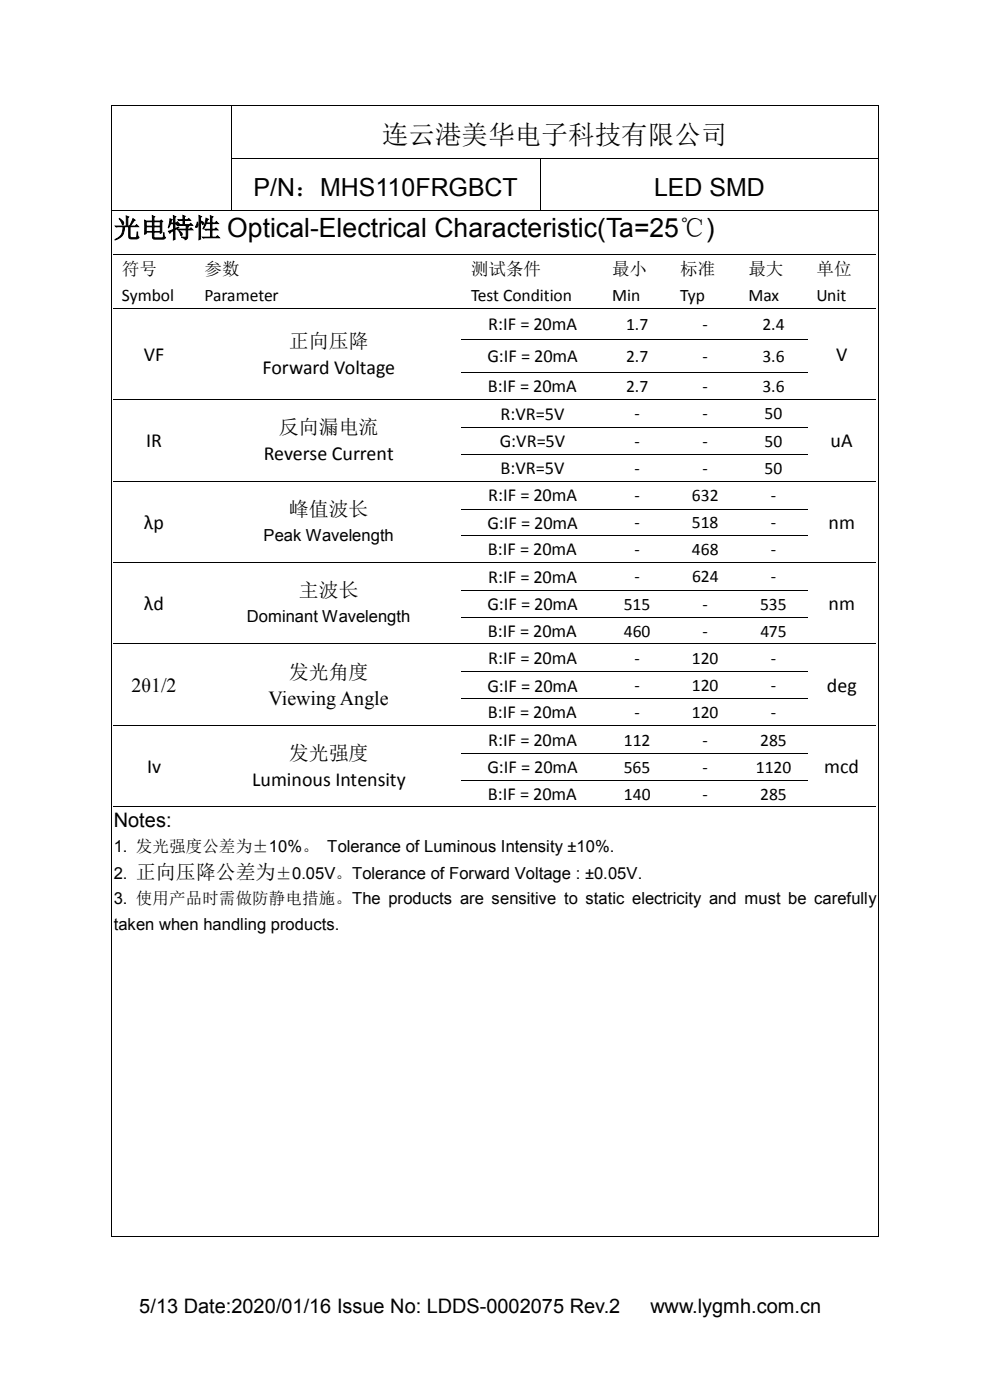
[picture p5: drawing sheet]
<svg xmlns="http://www.w3.org/2000/svg" width="210mm" height="297mm" viewBox="0 0 210 297" stroke-linecap="round" stroke-linejoin="round" font-family="sans-serif">
<defs><g id="words">
<g font-size="5.6">
<text x="81" y="30.6">连云港美华电子科技有限公司</text>
<text x="24.1" y="50.3">光电特性 Optical-Electrical Characteristic(Ta=25℃)</text>
</g>
<g font-size="5.3">
<text x="53.8" y="41.7">P/N：MHS110FRGBCT</text>
<text x="138.7" y="41.7">LED SMD</text>
</g>
<g font-size="4.2">
<text x="30.5" y="76.6">VF</text>
<text x="61.3" y="73.9">正向压降</text>
<text x="177.3" y="76.6">V</text>
<text x="55.7" y="79.3">Forward Voltage</text>
<text x="31" y="94.9">IR</text>
<text x="59.1" y="92.2">反向漏电流</text>
<text x="176.2" y="94.9">uA</text>
<text x="56" y="97.6">Reverse Current</text>
<text x="30.6" y="112.1">λp</text>
<text x="61.3" y="109.4">峰值波长</text>
<text x="175.7" y="112.1">nm</text>
<text x="30.6" y="129.4">λd</text>
<text x="63.4" y="126.7">主波长</text>
<text x="175.7" y="129.4">nm</text>
<text x="27.9" y="146.8">2θ1/2</text>
<text x="57" y="149.5">Viewing Angle</text>
<text x="61.3" y="144">发光角度</text>
<text x="175.4" y="146.7">deg</text>
<text x="61.3" y="161.3">发光强度</text>
<text x="31.2" y="164">Iv</text>
<text x="53.5" y="166.8">Luminous Intensity</text>
<text x="174.8" y="164">mcd</text>
<text x="24.1" y="175.5">Notes:</text>
<text x="28.8" y="186.5">正向压降公差为</text>
<text x="29.5" y="278.6">5/13 Date:2020/01/16 Issue No: LDDS-0002075 Rev.2</text>
<text x="138" y="278.6">www.lygmh.com.cn</text>
</g>
<g font-size="3.9">
<text x="103.5" y="70.1">R:IF = 20mA</text>
<text x="103.4" y="76.8">G:IF = 20mA</text>
<text x="103.5" y="83.2">B:IF = 20mA</text>
<text x="106.2" y="89">R:VR=5V</text>
<text x="106" y="94.9">G:VR=5V</text>
<text x="106.2" y="100.5">B:VR=5V</text>
<text x="103.5" y="106.3">R:IF = 20mA</text>
<text x="103.4" y="112.1">G:IF = 20mA</text>
<text x="103.5" y="117.8">B:IF = 20mA</text>
<text x="103.5" y="123.6">R:IF = 20mA</text>
<text x="103.4" y="129.4">G:IF = 20mA</text>
<text x="103.5" y="135.1">B:IF = 20mA</text>
<text x="103.5" y="140.9">R:IF = 20mA</text>
<text x="103.4" y="146.7">G:IF = 20mA</text>
<text x="103.5" y="152.4">B:IF = 20mA</text>
<text x="103.5" y="158.2">R:IF = 20mA</text>
<text x="103.4" y="164">G:IF = 20mA</text>
<text x="103.5" y="169.7">B:IF = 20mA</text>
</g>
<g font-size="3.7">
<text x="25.9" y="58.4">符号</text>
<text x="43.4" y="58.4">参数</text>
<text x="99.9" y="58.4">测试条件</text>
<text x="129.8" y="58.4">最小</text>
<text x="144.3" y="58.4">标准</text>
<text x="158.8" y="58.4">最大</text>
<text x="173.2" y="58.4">单位</text>
<text x="25.9" y="63.8">Symbol</text>
<text x="43.4" y="63.8">Parameter</text>
<text x="99.9" y="63.8">Test Condition</text>
<text x="129.8" y="63.8">Min</text>
<text x="144.3" y="63.8">Typ</text>
<text x="158.8" y="63.8">Max</text>
<text x="173.2" y="63.8">Unit</text>
<text x="132.8" y="70">1.7</text>
<text x="149" y="70">-</text>
<text x="161.7" y="70">2.4</text>
<text x="132.8" y="76.8">2.7</text>
<text x="149" y="76.8">-</text>
<text x="161.7" y="76.8">3.6</text>
<text x="132.8" y="83.2">2.7</text>
<text x="149" y="83.2">-</text>
<text x="161.7" y="83.2">3.6</text>
<text x="134.6" y="89">-</text>
<text x="149" y="89">-</text>
<text x="162.2" y="89">50</text>
<text x="134.6" y="94.8">-</text>
<text x="149" y="94.8">-</text>
<text x="162.2" y="94.8">50</text>
<text x="134.6" y="100.5">-</text>
<text x="149" y="100.5">-</text>
<text x="162.2" y="100.5">50</text>
<text x="134.6" y="106.3">-</text>
<text x="146.8" y="106.3">632</text>
<text x="163.5" y="106.3">-</text>
<text x="134.6" y="112.1">-</text>
<text x="146.8" y="112.1">518</text>
<text x="163.5" y="112.1">-</text>
<text x="134.6" y="117.8">-</text>
<text x="146.8" y="117.8">468</text>
<text x="163.5" y="117.8">-</text>
<text x="134.6" y="123.6">-</text>
<text x="146.8" y="123.6">624</text>
<text x="163.5" y="123.6">-</text>
<text x="132.3" y="129.4">515</text>
<text x="149" y="129.4">-</text>
<text x="161.3" y="129.4">535</text>
<text x="132.3" y="135">460</text>
<text x="149" y="135">-</text>
<text x="161.3" y="135">475</text>
<text x="134.6" y="140.8">-</text>
<text x="146.8" y="140.8">120</text>
<text x="163.5" y="140.8">-</text>
<text x="134.6" y="146.7">-</text>
<text x="146.8" y="146.7">120</text>
<text x="163.5" y="146.7">-</text>
<text x="134.6" y="152.4">-</text>
<text x="146.8" y="152.4">120</text>
<text x="163.5" y="152.4">-</text>
<text x="132.3" y="158.2">112</text>
<text x="149" y="158.2">-</text>
<text x="161.3" y="158.2">285</text>
<text x="132.3" y="164">565</text>
<text x="149" y="164">-</text>
<text x="160.3" y="164">1120</text>
<text x="132.3" y="169.6">140</text>
<text x="149" y="169.6">-</text>
<text x="161.3" y="169.6">285</text>
</g>
<g font-size="3.5">
<text x="55.9" y="114.7">Peak Wavelength</text>
<text x="52.4" y="132">Dominant Wavelength</text>
<text x="24.1" y="180.8">1. 发光强度公差为±10%。 Tolerance of Luminous Intensity ±10%.</text>
<text x="24.1" y="186.5">2.</text>
<text x="24.1" y="191.8">3. 使用产品时需做防静电措施。The products are sensitive to static electricity and must be carefully</text>
<text x="58.5" y="186.5">±0.05V。Tolerance of Forward Voltage : ±0.05V.</text>
<text x="24.1" y="197.3">taken when handling products.</text>
</g>
</g></defs>
<g fill="#000">
<path d="M23.5 22.3h.2v.2h-.2zM23.5 33.4h.2v.2h-.2zM48.9 22.3h.2v.2h-.2zM48.9 33.4h.2v.2h-.2zM114.6 33.4h.1v.2h-.1zM186.3 22.3h.2v.2h-.2zM186.3 33.4h.2v.2h-.2zM23.5 44.5h.2v.2h-.2zM41.4 53.9h.2v.2h-.2zM48.9 44.5h.2v.2h-.2zM98 53.9h.1v.2h-.1zM114.6 44.5h.1v.2h-.1z"/>
<path d="M127.9 53.9h.2v.2h-.2zM142.4 53.9h.1v.2h-.1zM156.8 53.9h.2v.2h-.2zM171.3 53.9h.1v.2h-.1zM186.3 44.5h.2v.2h-.2zM41.4 65.4h.2v.2h-.2zM98 65.4h.1v.2h-.1zM127.9 65.4h.2v.2h-.2zM127.9 71.8h.2v.2h-.2zM127.9 79h.2v.2h-.2zM142.4 65.4h.1v.2h-.1zM142.4 71.8h.1v.2h-.1z"/>
<path d="M142.4 79h.1v.2h-.1zM156.8 65.4h.2v.2h-.2zM156.8 71.8h.2v.2h-.2zM156.8 79h.2v.2h-.2zM171.3 65.4h.1v.2h-.1zM41.4 84.7h.2v.1h-.2zM98 84.7h.1v.1h-.1zM127.9 84.7h.2v.1h-.2zM127.9 90.6h.2v.2h-.2zM127.9 96.3h.2v.2h-.2zM142.4 84.7h.1v.1h-.1zM142.4 90.6h.1v.2h-.1z"/>
<path d="M142.4 96.3h.1v.2h-.1zM156.8 84.7h.2v.1h-.2zM156.8 90.6h.2v.2h-.2zM156.8 96.3h.2v.2h-.2zM171.3 84.7h.1v.1h-.1zM41.4 102h.2v.2h-.2zM41.4 119.3h.2v.1h-.2zM98 102h.1v.2h-.1zM98 119.3h.1v.1h-.1zM127.9 102h.2v.2h-.2zM127.9 107.9h.2v.2h-.2zM127.9 113.6h.2v.1h-.2z"/>
<path d="M127.9 119.3h.2v.1h-.2zM142.4 102h.1v.2h-.1zM142.4 107.9h.1v.2h-.1zM142.4 113.6h.1v.1h-.1zM142.4 119.3h.1v.1h-.1zM156.8 102h.2v.2h-.2zM156.8 107.9h.2v.2h-.2zM156.8 113.6h.2v.1h-.2zM156.8 119.3h.2v.1h-.2zM171.3 102h.1v.2h-.1zM171.3 119.3h.1v.1h-.1zM41.4 136.5h.2v.2h-.2z"/>
<path d="M98 136.5h.1v.2h-.1zM127.9 125.2h.2v.1h-.2zM127.9 130.9h.2v.1h-.2zM127.9 136.5h.2v.2h-.2zM142.4 125.2h.1v.1h-.1zM142.4 130.9h.1v.1h-.1zM142.4 136.5h.1v.2h-.1zM156.8 125.2h.2v.1h-.2zM156.8 130.9h.2v.1h-.2zM156.8 136.5h.2v.2h-.2zM171.3 136.5h.1v.2h-.1zM41.4 153.8h.2v.2h-.2z"/>
<path d="M98 153.8h.1v.2h-.1zM127.9 142.5h.2v.1h-.2zM127.9 148.2h.2v.1h-.2zM127.9 153.8h.2v.2h-.2zM127.9 159.8h.2v.1h-.2zM142.4 142.5h.1v.1h-.1zM142.4 148.2h.1v.1h-.1zM142.4 153.8h.1v.2h-.1zM142.4 159.8h.1v.1h-.1zM156.8 142.5h.2v.1h-.2zM156.8 148.2h.2v.1h-.2zM156.8 153.8h.2v.2h-.2z"/>
<path d="M156.8 159.8h.2v.1h-.2zM171.3 153.8h.1v.2h-.1zM41.4 171.1h.2v.2h-.2zM98 171.1h.1v.2h-.1zM127.9 165.4h.2v.2h-.2zM127.9 171.1h.2v.2h-.2zM142.4 165.4h.1v.2h-.1zM142.4 171.1h.1v.2h-.1zM156.8 165.4h.2v.2h-.2zM156.8 171.1h.2v.2h-.2zM171.3 171.1h.1v.2h-.1zM23.5 262.3h.2v.1h-.2z"/>
<path d="M186.3 262.3h.2v.1h-.2z"/>
</g>
<g fill="none" stroke="#000" stroke-width=".21">
<path d="M23.6 22.5v10.9M23.6 33.6v10.9M23.7 22.4h25.2M49 22.5v10.9M49 33.6v10.9M49.1 22.4h137.2M49.1 33.5h65.5M114.6 33.6v10.9M114.7 33.5h71.6M186.4 22.5v10.9M186.4 33.6v10.9M23.6 44.7v217.6"/>
<path d="M23.7 44.6h25.2M24 54h17.4M41.6 54h56.4M49.1 44.6h65.5M98.1 54h29.8M114.7 44.6h71.6M128.1 54h14.3M142.5 54h14.3M157 54h14.3M171.4 54h14.3M186.4 44.7v217.6M24 65.5h17.4"/>
<path d="M41.6 65.5h56.4M98 71.9h29.9M98 79.1h29.9M98.1 65.5h29.8M128.1 65.5h14.3M128.1 71.9h14.3M128.1 79.1h14.3M142.5 65.5h14.3M142.5 71.9h14.3M142.5 79.1h14.3M157 65.5h14.3M157 71.9h14.3"/>
<path d="M157 79.1h14.3M171.4 65.5h14.3M24 84.8h17.4M41.6 84.8h56.4M98 90.7h29.9M98 96.4h29.9M98.1 84.8h29.8M128.1 84.8h14.3M128.1 90.7h14.3M128.1 96.4h14.3M142.5 84.8h14.3M142.5 90.7h14.3"/>
<path d="M142.5 96.4h14.3M157 84.8h14.3M157 90.7h14.3M157 96.4h14.3M171.4 84.8h14.3M24 102.1h17.4M24 119.3h17.4M41.6 102.1h56.4M41.6 119.3h56.4M98 108h29.9M98 113.7h29.9M98.1 102.1h29.8"/>
<path d="M98.1 119.3h29.8M128.1 102.1h14.3M128.1 108h14.3M128.1 113.7h14.3M128.1 119.3h14.3M142.5 102.1h14.3M142.5 108h14.3M142.5 113.7h14.3M142.5 119.3h14.3M157 102.1h14.3M157 108h14.3M157 113.7h14.3"/>
<path d="M157 119.3h14.3M171.4 102.1h14.3M171.4 119.3h14.3M24 136.6h17.4M41.6 136.6h56.4M98 125.3h29.9M98 130.9h29.9M98.1 136.6h29.8M128.1 125.3h14.3M128.1 130.9h14.3M128.1 136.6h14.3M142.5 125.3h14.3"/>
<path d="M142.5 130.9h14.3M142.5 136.6h14.3M157 125.3h14.3M157 130.9h14.3M157 136.6h14.3M171.4 136.6h14.3M24 153.9h17.4M41.6 153.9h56.4M98 142.5h29.9M98 148.3h29.9M98 159.9h29.9M98.1 153.9h29.8"/>
<path d="M128.1 142.5h14.3M128.1 148.3h14.3M128.1 153.9h14.3M128.1 159.9h14.3M142.5 142.5h14.3M142.5 148.3h14.3M142.5 153.9h14.3M142.5 159.9h14.3M157 142.5h14.3M157 148.3h14.3M157 153.9h14.3M157 159.9h14.3"/>
<path d="M171.4 153.9h14.3M24 171.2h17.4M41.6 171.2h56.4M98 165.5h29.9M98.1 171.2h29.8M128.1 165.5h14.3M128.1 171.2h14.3M142.5 165.5h14.3M142.5 171.2h14.3M157 165.5h14.3M157 171.2h14.3M171.4 171.2h14.3"/>
<path d="M23.7 262.3h162.6"/>
</g>
<use href="#words"/>
</svg>
